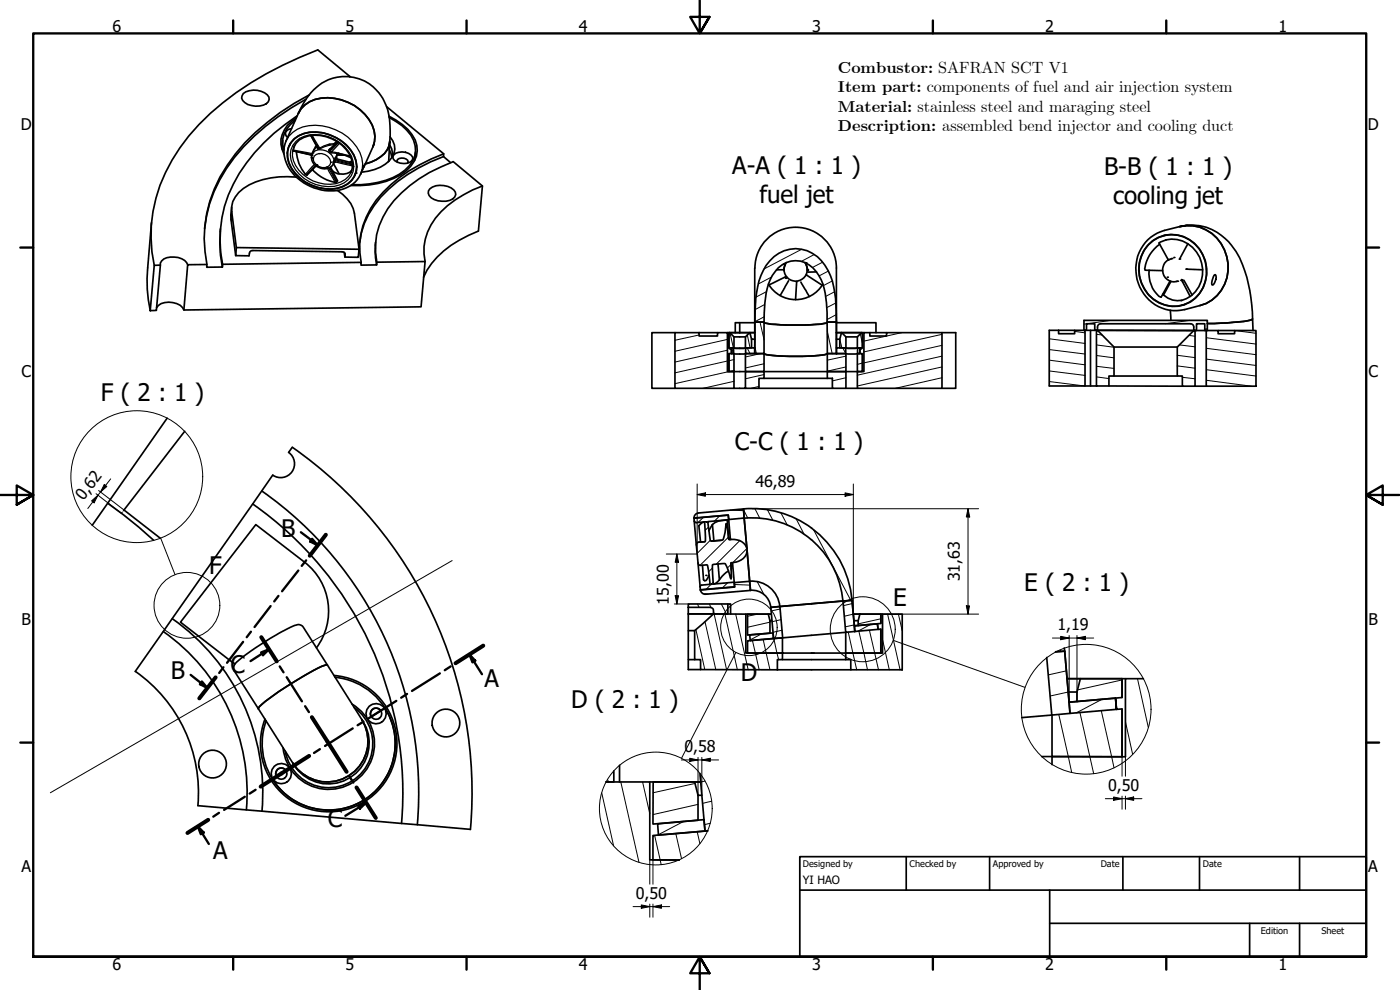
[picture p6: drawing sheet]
<svg xmlns="http://www.w3.org/2000/svg" width="420mm" height="297mm" viewBox="0 0 420 297" stroke-linecap="round" stroke-linejoin="round" font-family="sans-serif">
<defs><g id="words">
<g font-size="7.2">
<text x="219.8" y="52.2">A-A ( 1 : 1 )</text>
<text x="331.3" y="52.4">B-B ( 1 : 1 )</text>
<text x="227.9" y="60.8">fuel jet</text>
<text x="334.1" y="61.1">cooling jet</text>
<text x="30.2" y="120.4">F ( 2 : 1 )</text>
<text x="220.5" y="135">C-C ( 1 : 1 )</text>
<text x="84.4" y="161">B</text>
<text x="62.8" y="172.1">F</text>
<text x="307.4" y="177.4">E ( 2 : 1 )</text>
<text x="268" y="181.8">E</text>
<text x="51.3" y="203.8">B</text>
<text x="69.2" y="202">C</text>
<text x="145.4" y="206.2">A</text>
<text x="222.3" y="204.3">D</text>
<text x="171.4" y="212.5">D ( 2 : 1 )</text>
<text x="98.4" y="248.1">C</text>
<text x="63.9" y="257.7">A</text>
</g>
<g font-size="4.8">
<text x="33.7" y="9.6">6</text>
<text x="103.7" y="9.6">5</text>
<text x="173.7" y="9.6">4</text>
<text x="243.7" y="9.6">3</text>
<text x="313.7" y="9.6">2</text>
<text x="383.7" y="9.6">1</text>
<text x="251.5" y="22">Combustor: SAFRAN SCT V1</text>
<text x="251.5" y="27.7">Item part: components of fuel and air injection system</text>
<text x="251.5" y="33.5">Material: stainless steel and maraging steel</text>
<text x="6.2" y="38.9">D</text>
<text x="251.5" y="39.3">Description: assembled bend injector and cooling duct</text>
<text x="410.5" y="38.9">D</text>
<text x="6.4" y="113.1">C</text>
<text x="410.7" y="113.1">C</text>
<text x="226.7" y="146">46,89</text>
<text x="25" y="150.4" transform="rotate(-52 25 150.4)">0,62</text>
<text x="288.1" y="174.4" transform="rotate(-90 288.1 174.4)">31,63</text>
<text x="200.7" y="181.4" transform="rotate(-90 200.7 181.4)">15,00</text>
<text x="6.4" y="187.4">B</text>
<text x="317.4" y="189">1,19</text>
<text x="410.7" y="187.4">B</text>
<text x="205.4" y="225.6">0,58</text>
<text x="332.5" y="237.2">0,50</text>
<text x="6.4" y="261.7">A</text>
<text x="410.7" y="261.7">A</text>
<text x="190.8" y="269.6">0,50</text>
<text x="33.7" y="290.9">6</text>
<text x="103.7" y="290.9">5</text>
<text x="173.7" y="290.9">4</text>
<text x="243.7" y="290.9">3</text>
<text x="313.7" y="290.9">2</text>
<text x="383.7" y="290.9">1</text>
</g>
<text font-size="3.4" x="241" y="265.4">YI HAO</text>
<g font-size="2.7">
<text x="241" y="260.1">Designed by</text>
<text x="273" y="260.1">Checked by</text>
<text x="298" y="260.1">Approved by</text>
<text x="330.3" y="260">Date</text>
<text x="361" y="260">Date</text>
<text x="378.4" y="280.1">Edition</text>
<text x="396.6" y="280.1">Sheet</text>
</g>
</g></defs>
<!-- layer: Hatch (ISO) -->
<g fill="none" stroke="#000" stroke-width=".3">
<path d="M240.6 74.8l-11.3 5.9M244.3 76.4l-3.9 2.1M246.9 78.7l-3.1 1.5M219.1 99.9l1 4.5M228.1 96.6l1.2 5.3M229.4 95l-2.8 1.5M229.5 91.4l-2.9 1.5M230.1 87.5l-3.2 1.6M231.6 83.1l-4 2.1M248.3 99.4l1.4 6.7M248.6 81.3l-2.8 1.5M249.7 84.3l-2.6 1.4"/>
<path d="M250.4 87.6l-2.6 1.3M250.8 90.9l-2.7 1.4M250.9 96.6l.1 .5M251 94.4l-2.8 1.5M270.6 99.8l-11.3 2.5M322.5 99.4l3.1 .5M333.4 96.1l-8.1 1.2M357.1 96.1l-7.4 1M359.1 99.1l-.5 .1M362.3 98.7h-.7M370.5 99.2l6.4 .8M209.8 100.5l-7.2 1.6"/>
<path d="M218.3 108.3l-15.7 3.6M218.3 105.1l-15.7 3.5M218.3 101.8l-15.7 3.6M219.5 104.6l.7 1.2M220.3 111.2l-17.7 3.9M220.3 107.9l-1.5 .4M220.3 114.4l-9.3 2.1M224.2 104.4l.9 1.7M224.3 100.5l.8 3.9M226.6 104.1l.4 2M227.8 115.9l-2.4 .6M228.3 106.1l-4.6 1"/>
<path d="M229.3 112.4l-5.6 1.3M229.3 109.1l-5.6 1.3M252 101.8l.7 2.6M252.9 104.4l.9 1.6M253.9 110.1l-5.6 1.3M253.9 106.9l-5.6 1.2M253.9 113.3l-4.1 1M257.4 106.1h.1M258.2 100.2l.6 2.6M258.8 109l-1.5 .3M282.7 110.1l-25.4 5.7M282.7 106.9l-25.4 5.7"/>
<path d="M282.7 103.6l-23.4 5.3M282.7 100.3l-23.4 5.3M282.7 113.3l-14 3.2M314.9 101.6l10.7 1.4M314.9 111.3l10.7 1.3M314.9 108.1l10.7 1.4M314.9 104.9l10.7 1.3M314.9 114.5l10.6 1.3M329.1 100.3l1.6 .2M329.1 113.1l3.7 .5M329.1 109.9l5.2 .6M329.1 106.7l5.2 .7"/>
<path d="M329.1 103.5l5.2 .7M353.3 109.8l5.3 .7M353.3 106.6l5.3 .7M354 103.5l4.6 .6M354.8 113.2l3.8 .5M356.8 100.6l1.8 .3M362 110.9l14.9 1.9M362 107.7l14.9 2M362 104.5l14.9 1.9M362 101.3l14.9 1.9M362 114.1l13.5 1.8M211.1 155.2l-1.6 1.6"/>
<path d="M212.6 158.2l-1 .9M216 154.8l-1.6 1.5M218 157.2l-.1 .2M219.1 153.1l4 .1M223.1 153l1.3 2.4M226.6 152.6l1.4 2.9M230.3 153l1.7 3.1M234.4 153.9l1.9 3.6M239 155.7l2.3 4.6M244.2 159.1l11.1 21M211.1 178.2h1.4M213.2 162.1l-4 3.9"/>
<path d="M213.8 170.4l-1.1 1.2M214.1 174.7l-2.2 2.1M218.4 174.9l-1.6 1.5M218.6 161.1l-8.5 8.5M219.3 169.4l-1 1M220.4 175.4l4.7 .2M222 162.2l-7 7M224.2 164.6l-4.3 4.2M227.3 174.5l2 3.9M208.9 188.9l2.6 12M209.3 181.2l.5 1M211.6 186.5l3.2 14.4"/>
<path d="M212.9 181.2l.5 1.1M214.1 183.6l.3 .6M214.3 184.2l3.8 16.7M216.5 181.2l1.6 3.1M217.6 184.2l3.7 16.8M220.8 184.3l3.7 16.7M225.8 192.1l2 8.9M227.4 184.3l-3.1 .6M228.6 190.2l-3.5 1.8M229 191.9l2.1 9.1M231.1 186.7l-6.8 1.5M231.1 189.9l-.5 .1"/>
<path d="M231.3 182.2h.1M232.2 191.6l1.5 6.3M234.1 182.7l-2.7 .6M234.4 185.9l-2.7 .6M234.7 189.1l-2.7 .6M254.6 189.7l2.5 11.3M255.8 181.1l-2.7 .6M256.1 184.3l-2.7 .6M256.3 187.5l-2.6 .6M257.7 189.3l2.7 11.7M260.9 189.1l2.8 11.9M261.4 187.3l-4 2.1"/>
<path d="M264.2 188.8l.2 .9M264.4 185.7l-6.8 1.5M264.9 191.9l2 9.1M266.4 184.3l3.7 16.7M269.6 184.3l1.2 4.9M318.1 195l.3 .4M317.8 214.4l3.8 17.4M320 201.3l-5.4 1.2M320.6 207.6l-5.4 1.2M321.1 214l-.4 .1M324.1 213.8l4.1 18.3M330.5 213.3l3.8 17.1"/>
<path d="M330.8 209.8l-7.8 4.1M336.7 204l-13.3 3M337.8 216.5l2.1 9.8M341.4 203.6l3.2 14.6M180.6 237.9l3.6 15.9M182.3 233.9l.4 .7M186.3 234.6l5.5 24.1M192.8 234.6l2.2 9.5M208.6 235.1l-12.6 2.8M211.6 234.4l-1.3 .2M196.5 250.7l1.9 8.7M202.8 250.1l1.7 7.5"/>
<path d="M205.1 246.5l-7.5 3.9M209.2 249.5l.9 3.7M209.5 241.3l-13.5 3.1M213.2 247l-1.8 .4M213.6 240.4l-2.7 .6"/>
</g>
<!-- layer: Visible (ISO) -->
<g fill="none" stroke="#000" stroke-width=".51">
<path d="M73 28.1a5.7 5.7 0 0 1 7.7 1 1.99 1.99 0 0 1-1.6 2.4 6.1 6.1 0 0 1-6.3-1.4l-.3-.7zM87.5 38.6a1.59 1.59 0 0 0-1.6 2.2l.5 .5M88.6 36.1a7.7 7.7 0 0 0-3.4 8.9M89 35.4a8.1 8.1 0 0 0-3.8 10.8M89.2 34.7a53.1 53.1 0 0 0-20.7 23.8 37 37 0 0 0-1.7 20.8M89.5 34a18.1 18.1 0 0 1 9.1-10.1 13.5 13.5 0 0 1 18.3 11.9l.2 3.4a11.4 11.4 0 0 1-.9 5.7 10.6 10.6 0 0 1-6.6 4.3 9.8 9.8 0 0 0 7.2-5.5l.2-1.2-.4 6M89.5 34a9 9 0 0 1 8.9-4.7 14.7 14.7 0 0 1 13.9 9.9l.2 1.7-.1 1.6-.4 1.5M89.5 34l-3.6 8.3a9.9 9.9 0 0 0 3.4 11.2 13.7 13.7 0 0 0 16.5 1.8 14.1 14.1 0 0 0 3.6-5.8l-.7 1.7M91.8 29.8a68.3 68.3 0 0 0-23.9 20.8 39.6 39.6 0 0 0-6.5 18M92.8 28.5a63.4 63.4 0 0 0-26.8 24.6 38.4 38.4 0 0 0-3.9 26.3M104.8 23h.2M105 23l-9.6-8a96.6 96.6 0 0 0-35.7 22.4 48.4 48.4 0 0 0-14.4 34.1l.3 4.1 .7 4"/>
<path d="M116 32l17.2 14.2-.1 .8 2.2 1.8M116.7 34.8a17 17 0 0 1 7.9 7.2 7.6 7.6 0 0 1-2.7 9.3 24.3 24.3 0 0 1-16.7 4.4M116.8 35.2a15.3 15.3 0 0 1 7.3 6.9 7.4 7.4 0 0 1-2.6 8.9 23.4 23.4 0 0 1-15.9 4.4M84.8 42l-.2 2.6M87.1 43l-.3 .8M88.1 41.8a10.4 10.4 0 0 1 10.5-1.5 12.3 12.3 0 0 1 8.2 7.8 6.6 6.6 0 0 1-5.4 8.4 13.5 13.5 0 0 1-14.7-7.4 6.8 6.8 0 0 1 1.4-7.3zM88.2 44.1a7.2 7.2 0 0 1 7.8-3.5 10.9 10.9 0 0 1 9.8 8.5l-.1 1.4-.4 1.2M88.4 43.7l-.4 1.6 5.5 1.2M88.5 41.5a10.7 10.7 0 0 1 10.6-.9 11.4 11.4 0 0 1 8 9.5 6.9 6.9 0 0 1-6.2 6.5 13.4 13.4 0 0 1-14.2-7.9 6.3 6.3 0 0 1 1.8-7.2zM88.9 45.5a10.3 10.3 0 0 0 3 6.9l.2 .1 2.8-2.7M89 53.1a24.7 24.7 0 0 0-16 3.5 7.8 7.8 0 0 0-3.5 6.9l1.4 10.8M93.3 40.6l2 3.8"/>
<path d="M93.9 45.8a3.4 3.4 0 0 0 2.9 4.8 3.2 3.2 0 0 0 3.7-2M99.2 50.2l2.1 4-.5 .5a11.9 11.9 0 0 1-7.1-3.8M100.1 49.1l1.7 3.1M100.7 47.5l5 1.4M101 42.4l-.7 .7M101.3 46.5h2M101.3 57.1a11.2 11.2 0 0 1 5.1 6.9l1.4 10.8M101.3 42.5l-2.4 2.3M101.6 46l3.8 1.4M101.6 46l-.8 1.6M101.6 46l3.6 .8M105.6 51.1a4.4 4.4 0 0 1-5.9 .1"/>
<path d="M105.7 48.2l-.8 .5M106.8 51.9l-.3 .7M112 44l-2.8 6.1M112.3 43.2l-.3 .8M116.8 44.9l.8 2.4M116.9 43.4l.6 1.2 .3 1.3-.1 1.2M117 41a5.2 5.2 0 0 1-1.4 8.3 14.7 14.7 0 0 1-7.1 2.4M118.2 46.5a4 4 0 0 1 5.6 .6 1.67 1.67 0 0 1-1.7 1.9 4.3 4.3 0 0 1-4.1-1.4l-.1-.6zM119.3 48.7l-.2-.5a1.94 1.94 0 0 1 3.4 .4l-.2 .3M124.7 45.5l-.2 2.6M129 56.6a5.7 5.7 0 0 1 7.7 1 2.01 2.01 0 0 1-1.7 2.5 5.9 5.9 0 0 1-6.2-1.4l-.3-.7 .1-.7zM133.1 47a45.3 45.3 0 0 0-20.8 14.7 23.1 23.1 0 0 0-4.4 11"/>
<path d="M133.2 46.2a45.8 45.8 0 0 0-20.3 13.9 22.8 22.8 0 0 0-4.5 18.6M144.8 55.8a29.9 29.9 0 0 0-15.5 11.7 15.2 15.2 0 0 0-1.7 11M45.5 66.8l-1.2 13.6a41 41 0 0 0 .8 12.8M46.3 79.6h1.8l-1.2 13.5-1.8 .1zM56.3 79.4h5.8l-.1 .8 4.7-.1 .1-.8 41.6-.6-.1 .9 4.7-.1 .1-.8 14.5-.2-1.2 13.6-71.2 .9zM56.3 79.4a4.8 4.8 0 0 0-5.2-2.3 2.72 2.72 0 0 0-3 2.5M66.2 68.6a38.5 38.5 0 0 0 .5 11.5M69.5 62.2l-.2 3.8 1.4 10.7M103.3 75.7l.2 1.4v-1.2l-.8-.3-26.8-.4-.9 .4-.3 1.2-4-.1 .2-2.4 36.9 .5-.3 2.4-4-.1M112.7 72.7a21.9 21.9 0 0 0 .3 6.8M113.1 78.7a21.7 21.7 0 0 1 7.4-20.8 44.2 44.2 0 0 1 15.5-9.4l8.8 7.3-1.2 13.5a30.5 30.5 0 0 0-15.5 11.8l-1 2.1M231.1 78.2a10.1 10.1 0 0 1 16.5 1.4 20.2 20.2 0 0 1 3.2 9.9l.2 7.1h-2.8a25.6 25.6 0 0 0-2.5-13.9 7.6 7.6 0 0 0-13-1.2 16.3 16.3 0 0 0-3.1 9.4l-.3 5.7h-2.7a33.5 33.5 0 0 1 2.4-15.4l.9-1.6z"/>
<path d="M235.2 79.2l.4 .4M235.6 79.4l-.3 1.8M236 78.8a3.5 3.5 0 0 0 .4 4.7 3.5 3.5 0 0 0 4.7 0 3.5 3.5 0 0 0 .5-4.7M241.7 78.9h.1M241.9 79.3l.4 1.9M344.4 73.7a10 10 0 0 1 16.5 2.5 10.6 10.6 0 0 1-7.1 15.7 11.1 11.1 0 0 1-10.8-6 11.1 11.1 0 0 1 1.4-12.2zM344.5 71.9l.9-.7a11.5 11.5 0 0 1 4-2.1l4.6-1.1a12.2 12.2 0 0 1 14.2 15.3 11.4 11.4 0 0 1-8.1 8.4 22.2 22.2 0 0 1-8 1.5 12.5 12.5 0 0 1-10.5-8.2 12.5 12.5 0 0 1 2.9-13.1zM344.7 73.3a10.1 10.1 0 0 1 17.1 5.4 10.2 10.2 0 0 1-10.5 13.2 11.1 11.1 0 0 1-6.6-18.6zM348 73.3a9.6 9.6 0 0 0-4.3 7.7l5.2 .2M349.8 72a9.5 9.5 0 0 1 10.6 6.1 9.5 9.5 0 0 1-4.3 11.5l-1.6 .6M350.1 71.9l-2.2 1 2.7 5.1M350.3 70.5l-1 .2"/>
<path d="M351.7 77.6a3.5 3.5 0 0 0-2.7 4.3 3.5 3.5 0 0 0 4.4 2.5M356.5 73.1l-2.6 4.7M47 92.3a5.3 5.3 0 0 1 7.1-.7l1.1 1.4M202.6 99.8h7.2v1h5.5v-1h3v11.7h2v5h-17.7zM202.6 99.8h-7v16.7h7M209.8 99.8h5.5M218.3 99.8h8.2M218.8 99.8v4.6l.7 .4M218.8 99.8h.2l1.3 1.3v3.3h-1.5zM220.7 99.8v-3h1.3v3M222 96.8h4.5M226.5 80.4v24"/>
<path d="M226.6 96.6h2.7v9.5h-2.8zM226.6 96.6l-.1 .1M226.6 80.4a12.2 12.2 0 0 1 12.2-12.2 12.2 12.2 0 0 1 12.2 12.2v24M229.3 96.8a62.8 62.8 0 0 0 17.9 .3l1-.3M230.6 85.3a9.5 9.5 0 0 0 16.4 0M233 80.9h2.1M235.9 83l-5.1 2.5M236.7 84.3l-2.6 4.4M239.1 84.4l-.3 5.5M240.3 84.6l2.6 4.3M242 82.3l4.8 3.3M245 81.6h-2.6"/>
<path d="M248.2 96.6h2.8v9.5h-2.7zM251 96.8h11.9v3M251 99.8h8.3M252.5 99.8l1.4 1.3v3.3h-1.9v-2.6zM258.6 99.8h.2v4.6h-1.5v-3.3zM259.3 99.8h1.7v1h5.1v-1h16.6v16.7h-25.4v-5h2zM261 99.8h5.1M282.7 99.8h4.1v16.7h-4.1M322.5 99.1h-7.6v16.7h10.7v-16.7h-3.1v1h-4.8v-1M326.1 99.1h2.4M327.3 99.1v16.7M329.1 99.1h.3l4.9 5v8.7h-1.5v3h-3.7z"/>
<path d="M329.4 99.1l28.9 .1M330.4 97.1h26.9a.99 .99 0 0 1 1 1.1v1h.8v-2.1h2.5v2.1h.7v-3.1h-37v3h.8v-2h2.4v2h.9v-.9a.99 .99 0 0 1 1-1.1M344.9 81.1a8.3 8.3 0 0 0 3.4 8h.2l2.7-4.8M348.9 88.3a6.4 6.4 0 0 0 5.9 1.8M351.2 93.1l.2 3M351.4 84.4l-2.2 4.1M354.6 84.1l.4 .6M354.6 84.1l2.6 4.8M354.6 83.9v.2M355.3 84.1l2.5 4.4M355.6 91.4l-1 .2M356 80.8h.1"/>
<path d="M356 80.8l4.9 .1M358.3 99.2h.3v16.7h-3.8v-3.1h-1.5v-8.7zM358.6 99.2h3.4M360.1 91.7a12.1 12.1 0 0 0 6.4-18.6 11.7 11.7 0 0 0-12.5-5.1 15.3 15.3 0 0 1 17 7.5 43.4 43.4 0 0 1 4.9 20.2l-.2 .2a53.9 53.9 0 0 1-13.4 1.2 67.4 67.4 0 0 0 13.4-1.2l.2-.2 .1 3.5M362 99.2h3.6v.9h4.9v-.9h6.4v16.7h-14.9zM364.4 82.6l.2-.2a1.96 1.96 0 0 1-.2 2.6l-.2 .4-.5 .1 .1-1.4zM365.6 99.2h4.9M218.8 106.1v5.4M219.5 104.4h.7v1.7h-.7zM219.5 104.4v1.7M220.2 104.4l1.8 .1M220.3 116.5h3.4v-5h5.6v2h-1.5v3h-4.1"/>
<path d="M220.3 101.1h3.4M220.3 111.5h-1.5v-5.4h1.5v5.4h3.4M220.3 104.4l1.7 .1M223.7 106.1h5.6v5.4h-5.6zM223.7 104.4l-1.7 .1M223.7 106.1h-3.4M223.8 104.4h2.7v1.7h-2.7zM223.8 104.4l-1.8 .1M225.6 101.8v2.6h-1.9v-3.3l1.3-1.3 .6 2h.9M227.8 116.5h22M229.3 111.5h19M229.3 113.5h19"/>
<path d="M229.3 106.1a29.1 29.1 0 0 0 9.5 .8 29.3 29.3 0 0 0 9.5-.8M248.3 111.5h5.6v5h-4.1v-3h-1.5zM248.3 106.1h5.6v5.4h-5.6zM251 104.4h2.8v1.7h-2.8zM251 101.8h1M253.8 104.4h3.6M253.9 104.4h3.4M253.9 116.5h3.4M253.9 106.1h3.4M253.9 111.5h3.4M253.9 101.1h3.4M257.3 106.1h1.5v5.4h-1.5z"/>
<path d="M257.4 104.4h.7v1.7h-.7zM258.1 104.4v1.7M258.8 104.4l-.7 .4M325.6 115.8h3.5M332.8 115.8l22 .1M334.3 112.8h19M334.3 104.1h19M358.6 115.9h3.4M50.2 125.5l-22.5 32.1M55.4 129.4l-18.2 23.6 10.9 8.5M87.7 134.2l-1.1 1.5a4.2 4.2 0 0 1 1 5.8 4.2 4.2 0 0 1-5.7 1l-41.3 59M87.7 134.2a126.5 126.5 0 0 1 53.5 114.7"/>
<path d="M32.3 151l9.4 7.2 4.4 3.9M75.8 151.2a105.8 105.8 0 0 1 44.7 95.9M78.6 147.3a110.5 110.5 0 0 1 46.6 100.2M208.3 155.4v.1M208.4 156.3l.5 .5M208.9 156.8l2.6-.2 .2 5.7-.2 .2-1.8 .2a.77 .77 0 0 0-.7 .9l.5 5.3a.76 .76 0 0 0 .8 .8l1.8-.2 .2 .2 .8 5.6-2.5 .3-.5 .5M209.6 153.9a1.49 1.49 0 0 0-1.3 1.5M209.7 153.9l13.4-1.2 .2 2.7-4.6 .5-.1-1.4-10.3 .9M211.5 156.6l-.9 .3-.9 .8 .5 4.9M212 156.6h.1M213.8 157.4a7.1 7.1 0 0 1 4.4-1.4l.5 5.7 .7 .1M213.8 157.4l-1.1 1.8"/>
<path d="M213.8 157.4l.4 4.9M218.7 155.9l.5 5.9M223.3 155.4l.9 9.2M223.3 155.4l-.2-2.7a30.1 30.1 0 0 1 32.6 27.4l-2.7 .2a27.6 27.6 0 0 0-9.5-18.4M223.3 155.5a27.3 27.3 0 0 1 20.2 6.4M91.4 168.7a18.5 18.5 0 0 1 3.6 25.7M91.4 168.7l-14.6-11.3-22.6 29.3 16.3 12.5M209 163.6l-.7-8.1 10.3-1 .1 1.4-6.3 .6 .8 5.7 .3 .2 3.4-.4a10.4 10.4 0 0 0 1-4.8l.3 .9 .6 3.7a5.1 5.1 0 0 1 5.2 2.4 3.9 3.9 0 0 1-4 4.6h-.5l-.2 .3 .1 4.6-1.3-3.7-.6-.9-3.6 .3v2.9l.2 2.9 6.2-.5 .2 1.4-10.3 .9-.1-.9M209.5 168.9l.6 7.2M210.2 177l10.3-.9-.2-1.3 4.7-.4 .2 2.8-13.4 1.1a1.49 1.49 0 0 1-1.6-1.3M210.2 177h.1M210.8 169.6l.3 4.4 .4 .2 .5-.1 .8-1.5"/>
<path d="M211.5 162.5l-1.8 .2M213.6 175.3h.1M215.5 169.2l.4 4.8M216.5 162.1l-3 .3M218.6 171.3l-1.2 .9-1.5 1.8a2.84 2.84 0 0 1-1.8 1.2M218.7 161.2l.1 .6M219.3 169l.2 1.9M219.8 168.8l.5 5.9M224.2 165.3l1 11.8a5.6 5.6 0 0 1 6.1 5.1M225 174.4a8.4 8.4 0 0 1 9 7.6M49 189.5a59 59 0 0 1 24.9 53.5M51.7 185.6a63.7 63.7 0 0 1 26.9 57.8"/>
<path d="M98.2 199.5l10.4 16.4a12.2 12.2 0 0 1-3.9 16.8 12.2 12.2 0 0 1-16.8-3.7M98.2 199.5l-7.2-11.4-.6-.5a2.05 2.05 0 0 0-2.1 .1 78.8 78.8 0 0 0-17.9 11.6 2.07 2.07 0 0 0-.1 2l17.6 27.7M98.2 199.5l-.2-.1a88.4 88.4 0 0 0-18.4 11.1 4.4 4.4 0 0 0-2.1 2.1M206.6 184.2v16.7h3.6M206.6 189.2h1.9v8.7h1.7v3l23.1 .1M206.6 181.2h11.8v3.1l-4.3-.1v-1a.98 .98 0 0 0-1.1-1h-6.4zM206.6 182.2v2M206.6 184.2h7.5M206.6 197.9h1.9M208.5 189.2l5.6-5 9.7 .1v11.6h11v2h-1.5v3.1M218.4 181.2h.9v3.1M223.8 184.3h7.7"/>
<path d="M225 190.5l7-.6 .2 1.7-7 .6zM231.1 186.2v3.8l-6.8 .5v-6.2h6.3l.5 1.9h.5M231.3 182.2l2.8-.2 .8 9.4-2.7 .2zM234.8 195.9h-10.5v-3.6l10.5-.9v4.5h19M234.8 197.9h19M253 180.3l-21.7 1.9M253 180.3l2.7-.2 .8 9.4-2.7 .2zM255.7 180.1l.7 7.7 1.2-.1M256.2 186.2h1.4M256.4 187.8l6.9-.6 .2 1.6-7 .7zM258.1 184.3l-.5 1.9v1.5l6.8-.6v-2.8h-8.3h8.8M263.3 187.2l.2 1.6h.9v7.1h-10.6v-6.2l-18.9 1.7"/>
<path d="M264.4 184.3v2.8M264.4 188.8v7.1M264.9 184.3h5.9v16.7h-15.5v-3.1h-1.5v-2h11.1zM319.4 194.4l.1 1M319.5 195.4l1.4 15.3 2.3-.2v-2.9M319.5 195.4l-2.7 .2 2.7-.2 1.6 18.6-5.4 .6-1.6-17.3M40.6 201.4a44.4 44.4 0 0 1 18.8 40.3M100.2 202.7a20.5 20.5 0 0 1 18.6 23.9 20.5 20.5 0 0 1-25.6 16.2 20.5 20.5 0 0 1-13.7-27M100.5 203.2a20 20 0 0 1 17.8 23.5 20 20 0 0 1-24.9 15.7 20 20 0 0 1-13.5-26.1M105.7 211.3a13.7 13.7 0 0 1 .3 23.4 13.7 13.7 0 0 1-21-10.3M106.3 212.3a13.2 13.2 0 0 1-.6 22 13.2 13.2 0 0 1-20.1-8.9M111.6 213a1.72 1.72 0 0 1 2.7 .2l-2.9 1.9-.3-.8z"/>
<path d="M115.6 212.4a20 20 0 0 1-6.2 27.6 20 20 0 0 1-27.7-6.2M233.3 201h22M315.7 214.6l-9.1 .7M320.2 203.6h17.6M320.6 207.6h2.6l1-4h12.5v5.7l-13.5 1.2M334.8 209.5l.3 3.3-14 1.2-.2-3.3 13.9-1.2 .3 3.3 1.6-.1v14.4M336.7 203.6v5.7M336.7 212.7v14.4l-21-.1v-12.4M343.2 203.6h-5.4v23.5l-22.1-.1v2.4M83.2 230.9a1.79 1.79 0 0 1 2.7 .3l-2.9 1.8-.3-.7zM87.9 229a12.2 12.2 0 0 0 16.8 3.7 12.2 12.2 0 0 0 3.9-16.8 12.3 12.3 0 0 1-3.5 17.4 12.3 12.3 0 0 1-17.2-4.3zM184.2 231.3v3.3h-2.3h13.1v23.4h8.8h-7.8v-7.3l16.4-1.4-.8 .1-1.5-17.3"/>
<path d="M185.9 229.6v5M195 234.6h15.3M196 234.6h12.5l1 4v7.5l-13.5 1.2zM209.5 238.6h1.1M312.6 227h3.1M59.4 241.7l81.8 7.1M197.4 247.2l13.9-1.3 .3 3.5-14 1.2z"/>
<circle cx="112.9" cy="214.1" r="1.68"/>
<circle cx="112.9" cy="214.1" r="3"/>
<circle cx="133.8" cy="216.9" r="4.2"/>
<circle cx="63.8" cy="229.3" r="4.2"/>
<circle cx="84.4" cy="232.1" r="1.68"/>
<circle cx="84.4" cy="232.1" r="3"/>
</g>
<g fill="#000">
<circle cx="93.5" cy="47.2" r=".25"/>
<circle cx="93.5" cy="46.5" r=".25"/>
<circle cx="93.7" cy="50.8" r=".25"/>
<circle cx="93.9" cy="45.8" r=".25"/>
<circle cx="94.6" cy="44.1" r=".25"/>
<circle cx="95.1" cy="49.6" r=".25"/>
<circle cx="95.3" cy="44.4" r=".25"/>
<circle cx="98.8" cy="43.3" r=".25"/>
<circle cx="100.3" cy="48.7" r=".25"/>
<circle cx="100.7" cy="47.5" r=".25"/>
<circle cx="100.8" cy="47.4" r=".25"/>
<circle cx="106.8" cy="51.9" r=".25"/>
<circle cx="241.8" cy="78.9" r=".25"/>
<circle cx="350.6" cy="77.9" r=".25"/>
<circle cx="351.7" cy="77.6" r=".25"/>
<circle cx="352.3" cy="77.3" r=".25"/>
<circle cx="354" cy="77.7" r=".25"/>
<circle cx="235.8" cy="83.5" r=".25"/>
<circle cx="235.8" cy="83" r=".25"/>
<circle cx="242.3" cy="81.2" r=".25"/>
<circle cx="242.3" cy="80.9" r=".25"/>
<circle cx="350.3" cy="83.2" r=".25"/>
<circle cx="353.4" cy="84.4" r=".25"/>
<circle cx="354.4" cy="84.1" r=".25"/>
<circle cx="354.6" cy="84.1" r=".25"/>
<circle cx="356" cy="80.8" r=".25"/>
<circle cx="211.8" cy="172.6" r=".25"/>
<circle cx="218.7" cy="161.7" r=".25"/>
<circle cx="218.8" cy="161.8" r=".25"/>
</g>
<!-- layer: Visible Narrow (ISO) -->
<g fill="none" stroke="#000" stroke-width=".38">
<path d="M85.9 42.3a9 9 0 0 1 8.8-4.7 14.7 14.7 0 0 1 13.9 9.8l.2 1.7-.1 1.6-.5 1.5M88 45.3l5.5 1.2M88 45l5.7 1.2M88.2 44.1a7.3 7.3 0 0 0 2.7 8.2 10.7 10.7 0 0 0 12.7 1.5l1-.9 .7-1.2M88.8 42.5a9.5 9.5 0 0 1 9.8-1.5 10.5 10.5 0 0 1 7.6 9 6.3 6.3 0 0 1-5.9 5.9 12 12 0 0 1-13-8 5.6 5.6 0 0 1 1.5-5.4zM93.3 40.6l2.2 3.9-.1 .3M93.3 40.6l2.2 3.9 .4-.1 .2 .2M93.5 47.2l.1 .3 .4 .2M93.7 46.3a3.4 3.4 0 0 1 5.3-.3l.8 .8 .4 1.5M93.7 40.6l2.2 3.8a8.4 8.4 0 0 1 4.8-1.3M94.4 46.8a2.88 2.88 0 0 1 3.2-.4 2.88 2.88 0 0 1 1.5 2.8 2.85 2.85 0 0 1-3 1 2.85 2.85 0 0 1-2.1-2.5zM94.4 49.3l-2.8 3"/>
<path d="M94.7 49.6l-2.8 2.8M94.8 49.7l-2.7 2.8M94.9 43.7l-1.4 2.8-5.5-1.3M95.1 43.9l-1.2 1.9M98.3 50.5l2.3 4.2M98.6 50.4l2.4 4.2M98.9 44.8v.3l-.2 .2M98.9 50.3l2.2 4.2M99.1 44.7l-.5 .2 .1 .4a.97 .97 0 0 0 1.2 .6l1.3 .2-1 2.2M100.2 48.3l-.1 .8M100.2 48.3l-.2 .3-.7 .1M100.3 43.1v.3"/>
<path d="M100.3 48.2h.3v-.3l5.2 1.4M100.5 48.6l5.3 1.2M100.5 48.6l.1-.4 5.2 1.3M100.5 43.4h-.2a11.7 11.7 0 0 0-4.5 1.4l-.5-.1 .1-.3-.1 .3M100.6 48h-.2l-.1 .7 .2-.1M100.6 47.4l.1 .1M100.6 47.4h.2M100.6 47.4l.2 .1M100.8 47.6l-.2 .3h-.2M101.4 46l-.2 .1h.2M101.5 42.7l-2.6 2.4 .2 .2-.3 .2M101.6 42.8l-2.5 2.5 .3 .3v.3"/>
<path d="M101.9 43l-2.5 2.6 2.2 .4-.3 .2M69.5 63.5l-.2 2.5M103.6 76.1v.3"/>
</g>
<g fill="#000">
<circle cx="93.5" cy="46.5" r=".19"/>
<circle cx="94.7" cy="44" r=".19"/>
<circle cx="94.9" cy="49.4" r=".19"/>
<circle cx="95" cy="49.5" r=".19"/>
<circle cx="95" cy="43.7" r=".19"/>
<circle cx="95.1" cy="43.9" r=".19"/>
<circle cx="95.7" cy="46.1" r=".19"/>
<circle cx="98" cy="50.2" r=".19"/>
<circle cx="98.1" cy="50.2" r=".19"/>
<circle cx="99.4" cy="44.7" r=".19"/>
</g>
<!-- layer: Detail Boundary (ISO) -->
<g fill="none" stroke="#000" stroke-width=".3">
<path d="M48.2 161.4l4.3 11M220.9 195.8l-16.4 31.7M268.1 192.1l39.5 14.1"/>
<circle cx="41.1" cy="143" r="19.8"/>
<circle cx="56.1" cy="181.6" r="9.9"/>
<circle cx="224.8" cy="188.2" r="8.5"/>
<circle cx="258.9" cy="188.8" r="9.7"/>
<circle cx="326" cy="212.8" r="19.5"/>
<circle cx="196.8" cy="242.6" r="16.9"/>
</g>
<!-- layer: Section Line (ISO) -->
<g fill="none" stroke="#000" stroke-width=".7">
<path d="M90.3 159.7l5.1 3.9M83.6 178.8l-1.3 1.7M89.5 171.2l-4.9 6.2M91.9 168.1l-1.3 1.7M93.7 161.7l1.7 1.9-2.3-1.1zM97.8 160.5l-4.8 6.2M73 192.6l-4.9 6.3M75.3 189.5l-1.3 1.7M78.4 195.8l2.4-1-1.9 1.8zM78.4 191.2l4.7 7.2M80.8 194.8l-5.6 3.6M81.2 181.8l-4.8 6.3"/>
<path d="M83.9 199.9l1.2 1.8M135.3 199.9l-1.8 1.2M140.9 196.4l1.7 1.8-.8 .5zM140.9 196.4l3.8 5.9M145 193.7l-8.3 5.3M57.2 202.5l5 3.9M60.6 204.5l1.6 1.9-2.2-1.1zM64.7 203.2l-4.9 6.3M67.1 200.2l-1.3 1.7M86 203.2l4.6 7.2M91.6 211.9l1.1 1.8M93.6 215.2l10.4 16.4"/>
<path d="M105.9 218.6l-8.4 5.2M109.1 216.5l-1.8 1.1M118.9 210.3l-8.3 5.3M122.2 208.2l-1.8 1.1M132 202l-8.4 5.3M73.5 239.1l-6.3 3.9M76.7 237l-1.8 1.1M92.8 226.8l-14.6 9.2M96 224.8l-1.8 1.1M104.9 233l1.1 1.8M107 236.3l5.8 9.1M59.4 248l1.8 1.8-.9 .5z"/>
<path d="M59.4 248l3.3 5.2M62.5 246l-6.2 3.9M65.7 243.9l-1.7 1.1M107.5 241.8l2.4-1-1.9 1.8zM109.9 240.8l-6.3 4"/>
</g>
<path d="M97.8 160.5l-4.8 6.2M78.4 191.2l4.7 7.2M145 193.7l-8.3 5.3M64.7 203.2l-4.9 6.3M93.6 215.2l10.4 16.4M92.8 226.8l-14.6 9.2M107 236.3l5.8 9.1M62.5 246l-6.2 3.9" fill="none" stroke="#000" stroke-width="1.2"/>
<g fill="#000">
<path d="M93.7 161.7l1.7 1.9-2.3-1.1z" fill-rule="evenodd"/>
<path d="M78.4 195.8l2.4-1-1.9 1.8z" fill-rule="evenodd"/>
<path d="M140.9 196.4l1.7 1.8-.8 .5z" fill-rule="evenodd"/>
<path d="M60.6 204.5l1.6 1.9-2.2-1.1z" fill-rule="evenodd"/>
<path d="M59.4 248l1.8 1.8-.9 .5z" fill-rule="evenodd"/>
<path d="M107.5 241.8l2.4-1-1.9 1.8z" fill-rule="evenodd"/>
</g>
<!-- layer: Border (ISO) -->
<g fill="none" stroke="#000" stroke-width=".7">
<path d="M70 6.1v3.9M140 6.1v3.9M210 0v10l-2.9-4.9h5.8l-2.9 4.9 2.9-4.9M280 6.1v3.9M350 6.1v3.9M6.1 74.3h3.9M410 74.3h3.9M0 148.5h10l-5-2.8v5.7l5-2.9-5 2.9M420 148.5h-10l5-2.8v5.7l-5-2.9 5 2.9M6.1 222.8h3.9M410 222.8h3.9M10 287.1v-277.1h400v277.1h-400h400"/>
<path d="M70 287.1v3.8M140 287.1v3.8M212.9 292l-2.9-4.9 2.9 4.9h-5.8l2.9-4.9v9.9M280 287.1v3.8M350 287.1v3.8"/>
</g>
<!-- layer: Title (ISO) -->
<path d="M240 257h170v30.1h-170zM272 257v10.1M297 257v10.1M337 257v10.1M360 257v10.1M390 257v10.1M240 267.1h170M315 267.1v20M315 277h95M375 277v10.1M390 277v10.1" fill="none" stroke="#000" stroke-width=".51"/>
<!-- layer: Sketch Geometry (ISO) -->
<path d="M36.7 153.7l-.3 .3M37.2 153l-.2 .3M135.7 168.2l-120.6 69.7" fill="none" stroke="#000" stroke-width=".3"/>
<!-- layer: Dimension (ISO) -->
<g fill="none" stroke="#000" stroke-width=".3">
<path d="M27.5 150.3l1.9-1.7-1.1 2.3zM28.8 148.1l7.6 5.9M29.6 147.2l7.6 5.8M31.3 145.3l.8 .7-1.9 1.6zM33.2 143.7l-6.8 8.9M209.2 145.2v21h-9.2M209.2 148.4l2.5-.5v1zM209.2 148.4h46.9M225.7 152.6h68M253.6 147.9l2.5 .5-2.5 .5zM256.1 145.2v39.6M290.5 152.6v31.7"/>
<path d="M290.5 152.6l.5 2.5h-1zM202.6 178.7h1l-.5 2.5zM203.1 166.2v15M203.1 166.2l.5 2.5h-1zM202.4 181.2h4.2M264.4 184.3h29.3M290 181.8h1l-.5 2.5zM315.8 191.4h12.4M318.3 190.9l2.6 .5-2.6 .5zM320.9 190.7v20M323.2 190.7v19.8M323.2 191.4l2.6-.5v1z"/>
<path d="M204.5 228h11.1M207 227.5l2.5 .5-2.5 .5zM209.5 227.3v11.3M210.6 227.3v11.3M210.6 228l2.6-.5v1zM331.7 239.6h11M334.2 239.1l2.5 .5-2.5 .5zM336.7 227.1v5.8M336.7 238.9v3.9M337.8 227.1v5.8M337.8 238.9v3.9M337.8 239.6l2.4-.5v1z"/>
<path d="M195 258v7.3M196 258v7.3M190 272h11M192.5 271.5l2.5 .5-2.5 .5zM195 271.3v3.9M196 271.3v3.9M196 272l2.5-.5v1z"/>
</g>
<g fill="#000">
<path d="M27.5 150.3l1.9-1.7-1.1 2.3z" fill-rule="evenodd"/>
<path d="M31.3 145.3l.8 .7-1.9 1.6z" fill-rule="evenodd"/>
<path d="M209.2 148.4l2.5-.5v1z" fill-rule="evenodd"/>
<path d="M253.6 147.9l2.5 .5-2.5 .5z" fill-rule="evenodd"/>
<path d="M290.5 152.6l.5 2.5h-1z" fill-rule="evenodd"/>
<path d="M202.6 178.7h1l-.5 2.5z" fill-rule="evenodd"/>
<path d="M203.1 166.2l.5 2.5h-1z" fill-rule="evenodd"/>
<path d="M290 181.8h1l-.5 2.5z" fill-rule="evenodd"/>
<path d="M318.3 190.9l2.6 .5-2.6 .5z" fill-rule="evenodd"/>
<path d="M323.2 191.4l2.6-.5v1z" fill-rule="evenodd"/>
<path d="M207 227.5l2.5 .5-2.5 .5z" fill-rule="evenodd"/>
<path d="M210.6 228l2.6-.5v1z" fill-rule="evenodd"/>
<path d="M337.8 239.6l2.4-.5v1z" fill-rule="evenodd"/>
<path d="M334.2 239.1l2.5 .5-2.5 .5z" fill-rule="evenodd"/>
<path d="M192.5 271.5l2.5 .5-2.5 .5z" fill-rule="evenodd"/>
<path d="M196 272l2.5-.5v1z" fill-rule="evenodd"/>
</g>
<use href="#words"/>
</svg>
